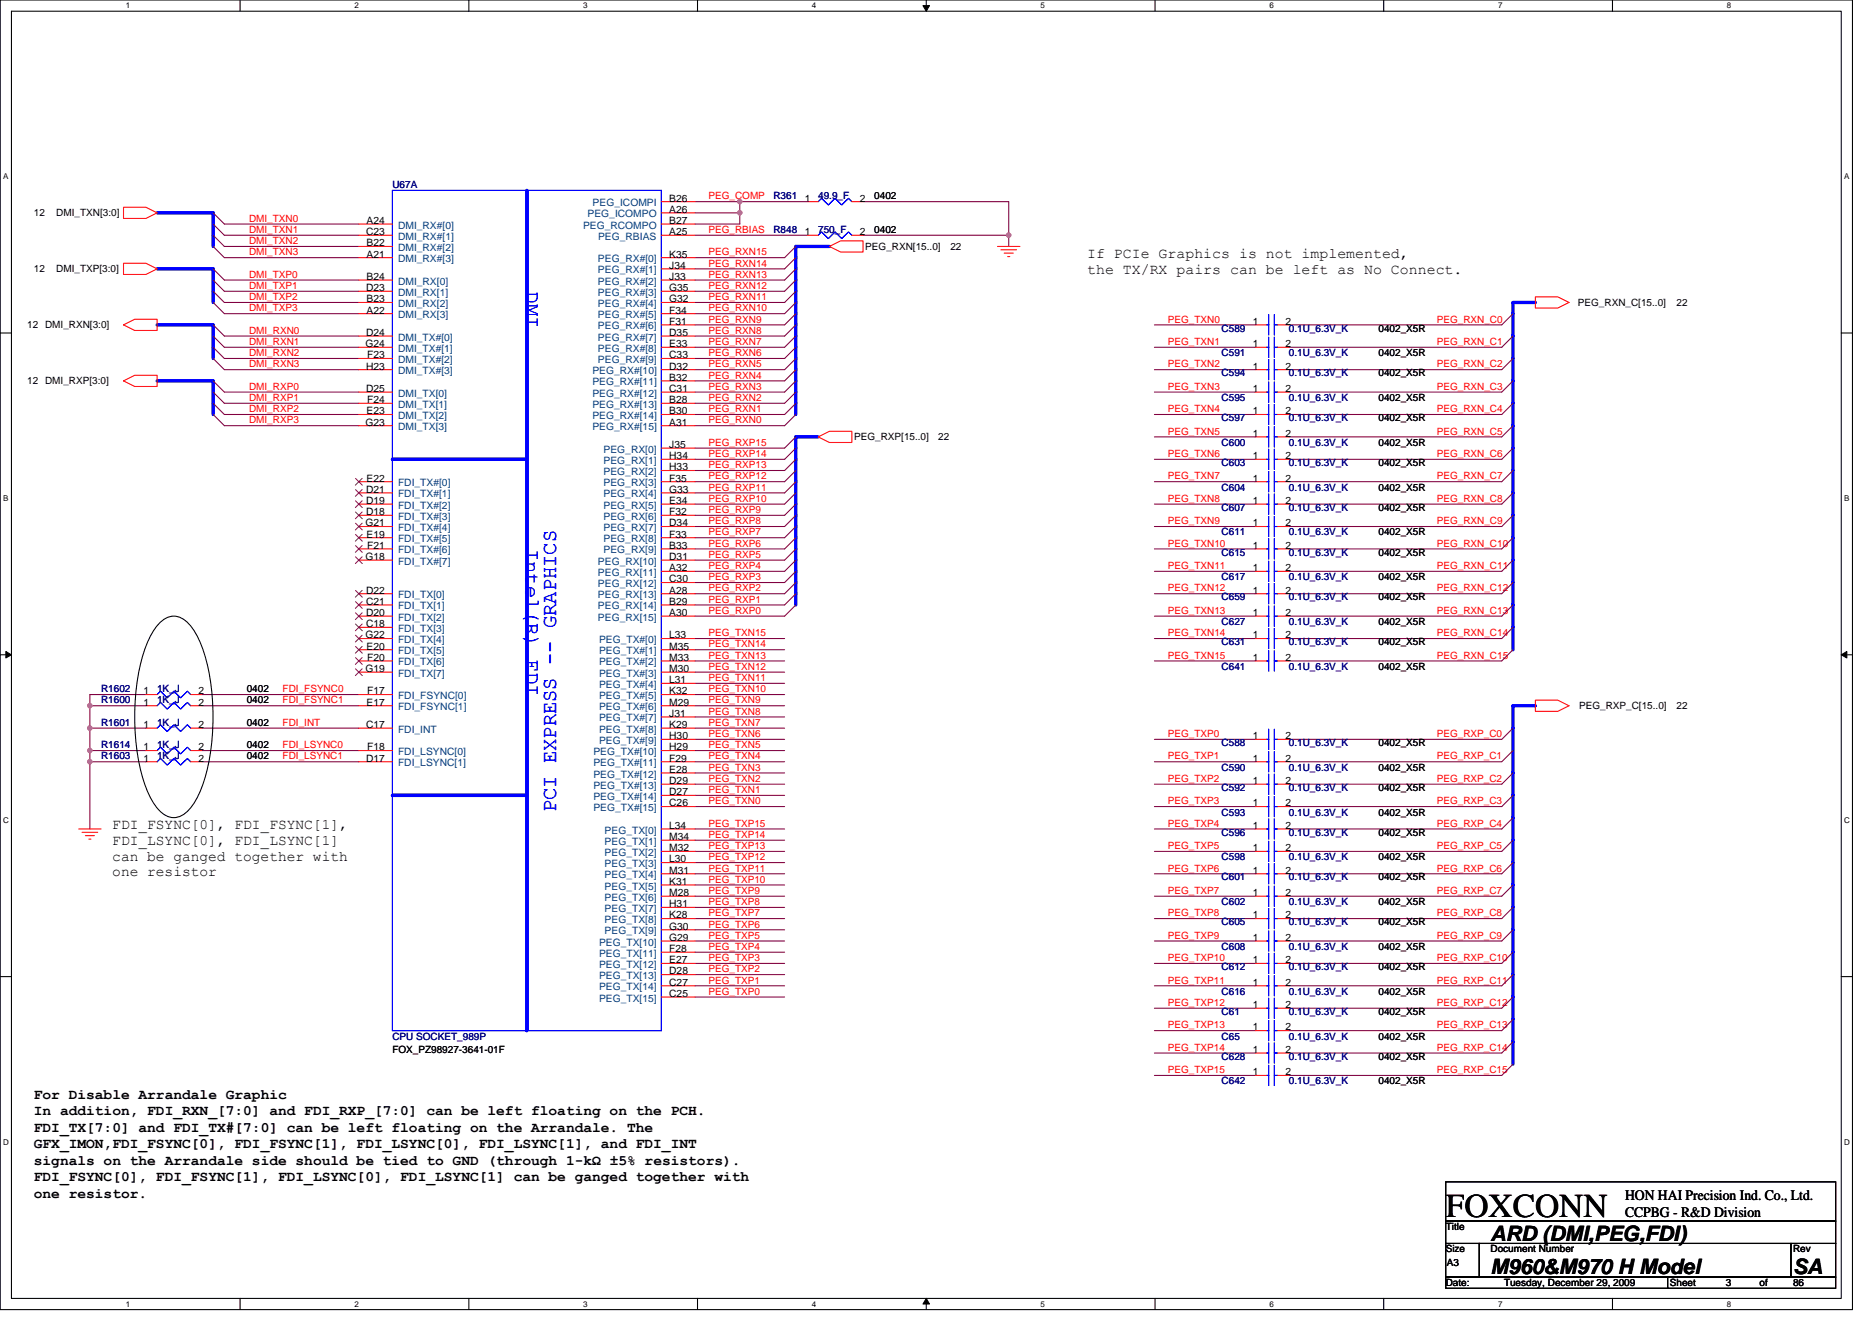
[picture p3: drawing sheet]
<svg xmlns="http://www.w3.org/2000/svg" width="297mm" height="210mm" viewBox="0 0 297 210" stroke-linecap="round" stroke-linejoin="round" font-family="sans-serif">
<defs><g id="words">
<text font-size="5.3" x="229.4" y="193.2">FOXCONN</text>
<g font-size="3.4" fill="#00f">
<text x="83.4" y="46.2" transform="rotate(90 83.4 46.2)">DMI</text>
<text x="83.4" y="87.1" transform="rotate(90 83.4 87.1)">Intel(R) FDI</text>
<text x="88.2" y="128.9" transform="rotate(-90 88.2 128.9)">PCI EXPRESS -- GRAPHICS</text>
</g>
<g font-size="3.4">
<text x="236.5" y="196.9">ARD (DMI,PEG,FDI)</text>
<text x="236.5" y="202.2">M960&amp;M970 H Model</text>
<text x="284.5" y="202.2">SA</text>
</g>
<g font-size="2.3">
<text x="172.5" y="41">If PCIe Graphics is not implemented,</text>
<text x="172.5" y="43.4">the TX/RX pairs can be left as No Connect.</text>
<text x="17.8" y="131.6">FDI_FSYNC[0], FDI_FSYNC[1],</text>
<text x="17.8" y="134.1">FDI_LSYNC[0], FDI_LSYNC[1]</text>
<text x="17.8" y="136.6">can be ganged together with</text>
<text x="17.8" y="139.1">one resistor</text>
<text x="5.4" y="174.4">For Disable Arrandale Graphic</text>
<text x="5.4" y="177">In addition, FDI_RXN_[7:0] and FDI_RXP_[7:0] can be left floating on the PCH.</text>
<text x="5.4" y="179.6">FDI_TX[7:0] and FDI_TX#[7:0] can be left floating on the Arrandale. The</text>
<text x="5.4" y="182.3">GFX_IMON,FDI_FSYNC[0], FDI_FSYNC[1], FDI_LSYNC[0], FDI_LSYNC[1], and FDI_INT</text>
<text x="5.4" y="184.9">signals on the Arrandale side should be tied to GND (through 1-kΩ ±5% resistors).</text>
<text x="5.4" y="187.5">FDI_FSYNC[0], FDI_FSYNC[1], FDI_LSYNC[0], FDI_LSYNC[1] can be ganged together with</text>
<text x="5.4" y="190.1">one resistor.</text>
<text x="257.8" y="190.5">HON HAI Precision Ind. Co., Ltd.</text>
<text x="257.8" y="193.2">CCPBG - R&amp;D Division</text>
</g>
<g font-size="1.6" fill="#000080">
<text x="62.3" y="29.9">U67A</text>
<text x="122.7" y="31.6">R361</text>
<text x="129.8" y="31.6">49.9_F</text>
<text x="122.7" y="37">R848</text>
<text x="129.8" y="37">750_F</text>
<text x="193.8" y="52.6">C589</text>
<text x="204.5" y="52.6">0.1U_6.3V_K</text>
<text x="193.8" y="56.5">C591</text>
<text x="193.8" y="59.7">C594</text>
<text x="204.5" y="56.5">0.1U_6.3V_K</text>
<text x="204.5" y="59.7">0.1U_6.3V_K</text>
<text x="193.8" y="63.6">C595</text>
<text x="204.5" y="63.6">0.1U_6.3V_K</text>
<text x="193.8" y="66.8">C597</text>
<text x="193.8" y="70.8">C600</text>
<text x="204.5" y="66.8">0.1U_6.3V_K</text>
<text x="204.5" y="70.8">0.1U_6.3V_K</text>
<text x="193.8" y="77.9">C604</text>
<text x="193.8" y="74">C603</text>
<text x="204.5" y="77.9">0.1U_6.3V_K</text>
<text x="204.5" y="74">0.1U_6.3V_K</text>
<text x="193.8" y="81.1">C607</text>
<text x="204.5" y="81.1">0.1U_6.3V_K</text>
<text x="193.8" y="88.2">C615</text>
<text x="193.8" y="85">C611</text>
<text x="204.5" y="88.2">0.1U_6.3V_K</text>
<text x="204.5" y="85">0.1U_6.3V_K</text>
<text x="193.8" y="95.3">C659</text>
<text x="193.8" y="92.1">C617</text>
<text x="204.5" y="95.3">0.1U_6.3V_K</text>
<text x="204.5" y="92.1">0.1U_6.3V_K</text>
<text x="193.8" y="99.2">C627</text>
<text x="204.5" y="99.2">0.1U_6.3V_K</text>
<text x="193.8" y="102.4">C631</text>
<text x="193.8" y="106.3">C641</text>
<text x="204.5" y="102.4">0.1U_6.3V_K</text>
<text x="204.5" y="106.3">0.1U_6.3V_K</text>
<text x="16" y="109.9">R1602</text>
<text x="16" y="111.7">R1600</text>
<text x="24.9" y="109.9">1K_J</text>
<text x="24.9" y="111.7">1K_J</text>
<text x="16" y="115.2">R1601</text>
<text x="16" y="118.8">R1614</text>
<text x="24.9" y="115.2">1K_J</text>
<text x="24.9" y="118.8">1K_J</text>
<text x="193.8" y="118.4">C588</text>
<text x="204.5" y="118.4">0.1U_6.3V_K</text>
<text x="16" y="120.5">R1603</text>
<text x="24.9" y="120.5">1K_J</text>
<text x="193.8" y="122.3">C590</text>
<text x="193.8" y="125.5">C592</text>
<text x="204.5" y="122.3">0.1U_6.3V_K</text>
<text x="204.5" y="125.5">0.1U_6.3V_K</text>
<text x="193.8" y="129.4">C593</text>
<text x="204.5" y="129.4">0.1U_6.3V_K</text>
<text x="193.8" y="132.6">C596</text>
<text x="193.8" y="136.5">C598</text>
<text x="204.5" y="132.6">0.1U_6.3V_K</text>
<text x="204.5" y="136.5">0.1U_6.3V_K</text>
<text x="193.8" y="143.7">C602</text>
<text x="193.8" y="139.7">C601</text>
<text x="204.5" y="143.7">0.1U_6.3V_K</text>
<text x="204.5" y="139.7">0.1U_6.3V_K</text>
<text x="193.8" y="146.9">C605</text>
<text x="204.5" y="146.9">0.1U_6.3V_K</text>
<text x="193.8" y="150.8">C608</text>
<text x="193.8" y="154">C612</text>
<text x="204.5" y="150.8">0.1U_6.3V_K</text>
<text x="204.5" y="154">0.1U_6.3V_K</text>
<text x="193.8" y="161.1">C61</text>
<text x="193.8" y="157.9">C616</text>
<text x="204.5" y="157.9">0.1U_6.3V_K</text>
<text x="204.5" y="161.1">0.1U_6.3V_K</text>
<text x="62.3" y="165">CPU SOCKET_989P</text>
<text x="193.8" y="165">C65</text>
<text x="204.5" y="165">0.1U_6.3V_K</text>
<text x="193.8" y="172.1">C642</text>
<text x="193.8" y="168.2">C628</text>
<text x="204.5" y="172.1">0.1U_6.3V_K</text>
<text x="204.5" y="168.2">0.1U_6.3V_K</text>
</g>
<g font-size="1.6">
<text x="5.4" y="34.3">12</text>
<text x="8.9" y="34.3">DMI_TXN[3:0]</text>
<text x="58.2" y="35.5">A24</text>
<text x="106.2" y="32">B26</text>
<text x="106.2" y="35.5">B27</text>
<text x="106.2" y="33.8">A26</text>
<text x="127.7" y="32">1</text>
<text x="136.4" y="32">2</text>
<text x="138.7" y="31.6">0402</text>
<text x="58.1" y="37.3">C23</text>
<text x="58.2" y="39.1">B22</text>
<text x="58.2" y="40.9">A21</text>
<text x="106.2" y="37.3">A25</text>
<text x="106.2" y="40.9">K35</text>
<text x="127.7" y="37.3">1</text>
<text x="136.4" y="37.3">2</text>
<text x="137.3" y="39.6">PEG_RXN[15..0]</text>
<text x="138.7" y="37">0402</text>
<text x="150.8" y="39.6">22</text>
<text x="5.4" y="43.2">12</text>
<text x="8.9" y="43.2">DMI_TXP[3:0]</text>
<text x="58.1" y="46.2">D23</text>
<text x="58.2" y="44.4">B24</text>
<text x="58.2" y="48">B23</text>
<text x="106.2" y="42.7">J34</text>
<text x="106.2" y="44.4">J33</text>
<text x="106.2" y="46.2">G35</text>
<text x="106.2" y="48">G32</text>
<text x="4.3" y="52.1">12 DMI_RXN[3:0]</text>
<text x="58.1" y="53.3">D24</text>
<text x="58.2" y="49.8">A22</text>
<text x="106.2" y="49.8">F34</text>
<text x="106.2" y="51.5">F31</text>
<text x="106.2" y="53.3">D35</text>
<text x="198.8" y="51.5">1</text>
<text x="204" y="51.5">2</text>
<text x="218.7" y="52.6">0402_X5R</text>
<text x="250.4" y="48.5">PEG_RXN_C[15..0]</text>
<text x="266" y="48.5">22</text>
<text x="58" y="55.1">G24</text>
<text x="58.1" y="58.7">H23</text>
<text x="58.3" y="56.9">F23</text>
<text x="106.2" y="55.1">E33</text>
<text x="106.2" y="56.9">C33</text>
<text x="106.2" y="58.7">D32</text>
<text x="198.8" y="55.1">1</text>
<text x="198.8" y="58.7">1</text>
<text x="204" y="55.1">2</text>
<text x="204" y="58.7">2</text>
<text x="218.7" y="56.5">0402_X5R</text>
<text x="218.7" y="59.7">0402_X5R</text>
<text x="4.3" y="61">12 DMI_RXP[3:0]</text>
<text x="58.1" y="62.2">D25</text>
<text x="58.2" y="65.8">E23</text>
<text x="58.3" y="64">F24</text>
<text x="106.2" y="60.4">B32</text>
<text x="106.2" y="62.2">C31</text>
<text x="106.2" y="64">B28</text>
<text x="106.2" y="65.8">B30</text>
<text x="198.8" y="65.8">1</text>
<text x="198.8" y="62.2">1</text>
<text x="204" y="65.8">2</text>
<text x="204" y="62.2">2</text>
<text x="218.7" y="63.6">0402_X5R</text>
<text x="58" y="67.5">G23</text>
<text x="106.2" y="71.1">J35</text>
<text x="106.2" y="67.5">A31</text>
<text x="135.5" y="69.9">PEG_RXP[15..0]</text>
<text x="148.9" y="69.9">22</text>
<text x="198.8" y="69.3">1</text>
<text x="204" y="69.3">2</text>
<text x="218.7" y="66.8">0402_X5R</text>
<text x="218.7" y="70.8">0402_X5R</text>
<text x="58.2" y="76.4">E22</text>
<text x="106.2" y="72.9">H34</text>
<text x="106.2" y="74.7">H33</text>
<text x="106.2" y="76.4">F35</text>
<text x="198.8" y="76.4">1</text>
<text x="198.8" y="72.9">1</text>
<text x="204" y="76.4">2</text>
<text x="204" y="72.9">2</text>
<text x="218.7" y="77.9">0402_X5R</text>
<text x="218.7" y="74">0402_X5R</text>
<text x="58" y="83.5">G21</text>
<text x="58.1" y="78.2">D21</text>
<text x="58.1" y="80">D19</text>
<text x="58.1" y="81.8">D18</text>
<text x="106.2" y="78.2">G33</text>
<text x="106.2" y="80">E34</text>
<text x="106.2" y="81.8">F32</text>
<text x="106.2" y="83.5">D34</text>
<text x="198.8" y="80">1</text>
<text x="198.8" y="83.5">1</text>
<text x="204" y="80">2</text>
<text x="204" y="83.5">2</text>
<text x="218.7" y="81.1">0402_X5R</text>
<text x="58" y="88.9">G18</text>
<text x="58.2" y="85.3">E19</text>
<text x="58.3" y="87.1">F21</text>
<text x="106.2" y="85.3">F33</text>
<text x="106.2" y="87.1">B33</text>
<text x="106.2" y="88.9">D31</text>
<text x="198.8" y="87.1">1</text>
<text x="204" y="87.1">2</text>
<text x="218.7" y="88.2">0402_X5R</text>
<text x="218.7" y="85">0402_X5R</text>
<text x="58.1" y="94.2">D22</text>
<text x="58.1" y="96">C21</text>
<text x="106.2" y="90.7">A32</text>
<text x="106.2" y="92.4">C30</text>
<text x="106.2" y="94.2">A28</text>
<text x="106.2" y="96">B29</text>
<text x="198.8" y="94.2">1</text>
<text x="198.8" y="90.7">1</text>
<text x="204" y="94.2">2</text>
<text x="204" y="90.7">2</text>
<text x="218.7" y="95.3">0402_X5R</text>
<text x="218.7" y="92.1">0402_X5R</text>
<text x="58" y="101.3">G22</text>
<text x="58.1" y="97.8">D20</text>
<text x="58.1" y="99.5">C18</text>
<text x="106.2" y="101.3">L33</text>
<text x="106.2" y="97.8">A30</text>
<text x="198.8" y="97.8">1</text>
<text x="198.8" y="101.3">1</text>
<text x="204" y="97.8">2</text>
<text x="204" y="101.3">2</text>
<text x="218.7" y="99.2">0402_X5R</text>
<text x="58" y="106.7">G19</text>
<text x="58.2" y="103.1">E20</text>
<text x="58.3" y="104.9">F20</text>
<text x="106.2" y="103.1">M35</text>
<text x="106.2" y="104.9">M33</text>
<text x="106.2" y="106.7">M30</text>
<text x="198.8" y="104.9">1</text>
<text x="204" y="104.9">2</text>
<text x="218.7" y="102.4">0402_X5R</text>
<text x="218.7" y="106.3">0402_X5R</text>
<text x="22.8" y="110.2">1</text>
<text x="22.8" y="112">1</text>
<text x="31.5" y="110.2">2</text>
<text x="31.5" y="112">2</text>
<text x="39.2" y="109.9">0402</text>
<text x="39.2" y="111.7">0402</text>
<text x="58.2" y="112">E17</text>
<text x="58.3" y="110.2">F17</text>
<text x="106.2" y="108.4">L31</text>
<text x="106.2" y="110.2">K32</text>
<text x="106.2" y="112">M29</text>
<text x="106.2" y="113.8">J31</text>
<text x="250.6" y="112.5">PEG_RXP_C[15..0]</text>
<text x="266" y="112.5">22</text>
<text x="22.8" y="115.5">1</text>
<text x="22.8" y="119.1">1</text>
<text x="31.5" y="115.5">2</text>
<text x="31.5" y="119.1">2</text>
<text x="39.2" y="115.2">0402</text>
<text x="39.2" y="118.8">0402</text>
<text x="58.1" y="115.5">C17</text>
<text x="58.3" y="119.1">F18</text>
<text x="106.2" y="115.5">K29</text>
<text x="106.2" y="117.3">H30</text>
<text x="106.2" y="119.1">H29</text>
<text x="198.8" y="117.3">1</text>
<text x="204" y="117.3">2</text>
<text x="218.7" y="118.4">0402_X5R</text>
<text x="22.8" y="120.9">1</text>
<text x="31.5" y="120.9">2</text>
<text x="39.2" y="120.5">0402</text>
<text x="58.1" y="120.9">D17</text>
<text x="106.2" y="120.9">F29</text>
<text x="106.2" y="122.7">E28</text>
<text x="106.2" y="124.4">D29</text>
<text x="198.8" y="120.9">1</text>
<text x="198.8" y="124.4">1</text>
<text x="204" y="120.9">2</text>
<text x="204" y="124.4">2</text>
<text x="218.7" y="122.3">0402_X5R</text>
<text x="218.7" y="125.5">0402_X5R</text>
<text x="106.2" y="131.6">L34</text>
<text x="106.2" y="126.2">D27</text>
<text x="106.2" y="128">C26</text>
<text x="198.8" y="131.6">1</text>
<text x="198.8" y="128">1</text>
<text x="204" y="131.6">2</text>
<text x="204" y="128">2</text>
<text x="218.7" y="129.4">0402_X5R</text>
<text x="106.2" y="133.3">M34</text>
<text x="106.2" y="135.1">M32</text>
<text x="106.2" y="136.9">L30</text>
<text x="198.8" y="135.1">1</text>
<text x="204" y="135.1">2</text>
<text x="218.7" y="132.6">0402_X5R</text>
<text x="218.7" y="136.5">0402_X5R</text>
<text x="106.2" y="138.7">M31</text>
<text x="106.2" y="140.4">K31</text>
<text x="106.2" y="142.2">M28</text>
<text x="106.2" y="144">H31</text>
<text x="198.8" y="142.2">1</text>
<text x="198.8" y="138.7">1</text>
<text x="204" y="142.2">2</text>
<text x="204" y="138.7">2</text>
<text x="218.7" y="143.7">0402_X5R</text>
<text x="218.7" y="139.7">0402_X5R</text>
<text x="106.2" y="145.8">K28</text>
<text x="106.2" y="147.6">G30</text>
<text x="106.2" y="149.3">G29</text>
<text x="198.8" y="149.3">1</text>
<text x="198.8" y="145.8">1</text>
<text x="204" y="149.3">2</text>
<text x="204" y="145.8">2</text>
<text x="218.7" y="146.9">0402_X5R</text>
<text x="106.2" y="151.1">F28</text>
<text x="106.2" y="152.9">E27</text>
<text x="106.2" y="154.7">D28</text>
<text x="198.8" y="152.9">1</text>
<text x="204" y="152.9">2</text>
<text x="218.7" y="150.8">0402_X5R</text>
<text x="218.7" y="154">0402_X5R</text>
<text x="106.2" y="156.4">C27</text>
<text x="106.2" y="158.2">C25</text>
<text x="198.8" y="160">1</text>
<text x="198.8" y="156.4">1</text>
<text x="204" y="160">2</text>
<text x="204" y="156.4">2</text>
<text x="218.7" y="161.1">0402_X5R</text>
<text x="218.7" y="157.9">0402_X5R</text>
<text x="62.3" y="167.1">FOX_PZ98927-3641-01F</text>
<text x="198.8" y="167.1">1</text>
<text x="198.8" y="163.6">1</text>
<text x="204" y="167.1">2</text>
<text x="204" y="163.6">2</text>
<text x="218.7" y="165">0402_X5R</text>
<text x="198.8" y="170.7">1</text>
<text x="204" y="170.7">2</text>
<text x="218.7" y="172.1">0402_X5R</text>
<text x="218.7" y="168.2">0402_X5R</text>
<text x="229.4" y="195.2">Title</text>
<text x="229.4" y="198.8">Size</text>
<text x="229.6" y="200.9">A3</text>
<text x="236.5" y="198.8">Document Number</text>
<text x="284.5" y="198.8">Rev</text>
<text x="229.4" y="204.1">Date:</text>
<text x="238.7" y="204.1">Tuesday, December 29, 2009</text>
<text x="265" y="204.1">Sheet</text>
<text x="273.9" y="204.1">3</text>
<text x="279.2" y="204.1">of</text>
<text x="284.5" y="204.1">86</text>
</g>
<g font-size="1.6" fill="#f00">
<text x="39.5" y="35.2">DMI_TXN0</text>
<text x="112.4" y="31.6">PEG_COMP</text>
<text x="39.5" y="37">DMI_TXN1</text>
<text x="39.5" y="40.5">DMI_TXN3</text>
<text x="39.5" y="38.8">DMI_TXN2</text>
<text x="112.4" y="40.5">PEG_RXN15</text>
<text x="112.4" y="37">PEG_RBIAS</text>
<text x="39.5" y="44.1">DMI_TXP0</text>
<text x="39.5" y="47.6">DMI_TXP2</text>
<text x="39.5" y="45.9">DMI_TXP1</text>
<text x="112.4" y="47.6">PEG_RXN11</text>
<text x="112.4" y="42.3">PEG_RXN14</text>
<text x="112.4" y="44.1">PEG_RXN13</text>
<text x="112.4" y="45.9">PEG_RXN12</text>
<text x="39.5" y="49.4">DMI_TXP3</text>
<text x="39.5" y="53">DMI_RXN0</text>
<text x="112.4" y="49.4">PEG_RXN10</text>
<text x="112.4" y="51.2">PEG_RXN9</text>
<text x="112.4" y="53">PEG_RXN8</text>
<text x="185.3" y="51.2">PEG_TXN0</text>
<text x="228" y="51.2">PEG_RXN_C0</text>
<text x="39.5" y="54.8">DMI_RXN1</text>
<text x="39.5" y="58.3">DMI_RXN3</text>
<text x="39.5" y="56.5">DMI_RXN2</text>
<text x="112.4" y="54.8">PEG_RXN7</text>
<text x="112.4" y="56.5">PEG_RXN6</text>
<text x="112.4" y="58.3">PEG_RXN5</text>
<text x="185.3" y="54.8">PEG_TXN1</text>
<text x="185.3" y="58.3">PEG_TXN2</text>
<text x="228" y="58.3">PEG_RXN_C2</text>
<text x="228" y="54.8">PEG_RXN_C1</text>
<text x="39.5" y="63.6">DMI_RXP1</text>
<text x="39.5" y="61.9">DMI_RXP0</text>
<text x="39.5" y="65.4">DMI_RXP2</text>
<text x="112.4" y="60.1">PEG_RXN4</text>
<text x="112.4" y="61.9">PEG_RXN3</text>
<text x="112.4" y="63.6">PEG_RXN2</text>
<text x="112.4" y="65.4">PEG_RXN1</text>
<text x="185.3" y="61.9">PEG_TXN3</text>
<text x="185.3" y="65.4">PEG_TXN4</text>
<text x="228" y="65.4">PEG_RXN_C4</text>
<text x="228" y="61.9">PEG_RXN_C3</text>
<text x="39.5" y="67.2">DMI_RXP3</text>
<text x="112.4" y="67.2">PEG_RXN0</text>
<text x="112.4" y="70.8">PEG_RXP15</text>
<text x="185.3" y="69">PEG_TXN5</text>
<text x="228" y="69">PEG_RXN_C5</text>
<text x="112.4" y="72.5">PEG_RXP14</text>
<text x="112.4" y="74.3">PEG_RXP13</text>
<text x="112.4" y="76.1">PEG_RXP12</text>
<text x="112.4" y="77.9">PEG_RXP11</text>
<text x="185.3" y="72.5">PEG_TXN6</text>
<text x="185.3" y="76.1">PEG_TXN7</text>
<text x="228" y="72.5">PEG_RXN_C6</text>
<text x="228" y="76.1">PEG_RXN_C7</text>
<text x="112.4" y="83.2">PEG_RXP8</text>
<text x="112.4" y="79.7">PEG_RXP10</text>
<text x="112.4" y="81.4">PEG_RXP9</text>
<text x="185.3" y="83.2">PEG_TXN9</text>
<text x="185.3" y="79.7">PEG_TXN8</text>
<text x="228" y="79.7">PEG_RXN_C8</text>
<text x="228" y="83.2">PEG_RXN_C9</text>
<text x="112.4" y="85">PEG_RXP7</text>
<text x="112.4" y="86.8">PEG_RXP6</text>
<text x="112.4" y="88.5">PEG_RXP5</text>
<text x="185.3" y="86.8">PEG_TXN10</text>
<text x="228" y="86.8">PEG_RXN_C10</text>
<text x="112.4" y="90.3">PEG_RXP4</text>
<text x="112.4" y="92.1">PEG_RXP3</text>
<text x="112.4" y="93.9">PEG_RXP2</text>
<text x="112.4" y="95.7">PEG_RXP1</text>
<text x="185.3" y="93.9">PEG_TXN12</text>
<text x="185.3" y="90.3">PEG_TXN11</text>
<text x="228" y="90.3">PEG_RXN_C11</text>
<text x="228" y="93.9">PEG_RXN_C12</text>
<text x="112.4" y="97.4">PEG_RXP0</text>
<text x="112.4" y="101">PEG_TXN15</text>
<text x="185.3" y="97.4">PEG_TXN13</text>
<text x="185.3" y="101">PEG_TXN14</text>
<text x="228" y="97.4">PEG_RXN_C13</text>
<text x="228" y="101">PEG_RXN_C14</text>
<text x="112.4" y="102.8">PEG_TXN14</text>
<text x="112.4" y="104.5">PEG_TXN13</text>
<text x="112.4" y="106.3">PEG_TXN12</text>
<text x="185.3" y="104.5">PEG_TXN15</text>
<text x="228" y="104.5">PEG_RXN_C15</text>
<text x="44.8" y="109.9">FDI_FSYNC0</text>
<text x="44.8" y="111.7">FDI_FSYNC1</text>
<text x="112.4" y="109.9">PEG_TXN10</text>
<text x="112.4" y="111.7">PEG_TXN9</text>
<text x="112.4" y="113.4">PEG_TXN8</text>
<text x="112.4" y="108.1">PEG_TXN11</text>
<text x="44.8" y="115.2">FDI_INT</text>
<text x="44.8" y="118.8">FDI_LSYNC0</text>
<text x="112.4" y="118.8">PEG_TXN5</text>
<text x="112.4" y="115.2">PEG_TXN7</text>
<text x="112.4" y="117">PEG_TXN6</text>
<text x="185.3" y="117">PEG_TXP0</text>
<text x="228" y="117">PEG_RXP_C0</text>
<text x="44.8" y="120.5">FDI_LSYNC1</text>
<text x="112.4" y="120.5">PEG_TXN4</text>
<text x="112.4" y="122.3">PEG_TXN3</text>
<text x="112.4" y="124.1">PEG_TXN2</text>
<text x="112.4" y="125.9">PEG_TXN1</text>
<text x="185.3" y="124.1">PEG_TXP2</text>
<text x="185.3" y="120.5">PEG_TXP1</text>
<text x="228" y="120.5">PEG_RXP_C1</text>
<text x="228" y="124.1">PEG_RXP_C2</text>
<text x="112.4" y="127.7">PEG_TXN0</text>
<text x="112.4" y="131.2">PEG_TXP15</text>
<text x="185.3" y="131.2">PEG_TXP4</text>
<text x="185.3" y="127.7">PEG_TXP3</text>
<text x="228" y="131.2">PEG_RXP_C4</text>
<text x="228" y="127.7">PEG_RXP_C3</text>
<text x="112.4" y="133">PEG_TXP14</text>
<text x="112.4" y="134.8">PEG_TXP13</text>
<text x="112.4" y="136.5">PEG_TXP12</text>
<text x="185.3" y="134.8">PEG_TXP5</text>
<text x="228" y="134.8">PEG_RXP_C5</text>
<text x="112.4" y="138.3">PEG_TXP11</text>
<text x="112.4" y="140.1">PEG_TXP10</text>
<text x="112.4" y="141.9">PEG_TXP9</text>
<text x="112.4" y="143.7">PEG_TXP8</text>
<text x="185.3" y="141.9">PEG_TXP7</text>
<text x="185.3" y="138.3">PEG_TXP6</text>
<text x="228" y="141.9">PEG_RXP_C7</text>
<text x="228" y="138.3">PEG_RXP_C6</text>
<text x="112.4" y="149">PEG_TXP5</text>
<text x="112.4" y="145.4">PEG_TXP7</text>
<text x="112.4" y="147.2">PEG_TXP6</text>
<text x="185.3" y="149">PEG_TXP9</text>
<text x="185.3" y="145.4">PEG_TXP8</text>
<text x="228" y="145.4">PEG_RXP_C8</text>
<text x="228" y="149">PEG_RXP_C9</text>
<text x="112.4" y="150.8">PEG_TXP4</text>
<text x="112.4" y="152.5">PEG_TXP3</text>
<text x="112.4" y="154.3">PEG_TXP2</text>
<text x="185.3" y="152.5">PEG_TXP10</text>
<text x="228" y="152.5">PEG_RXP_C10</text>
<text x="112.4" y="156.1">PEG_TXP1</text>
<text x="112.4" y="157.9">PEG_TXP0</text>
<text x="185.3" y="159.7">PEG_TXP12</text>
<text x="185.3" y="156.1">PEG_TXP11</text>
<text x="228" y="156.1">PEG_RXP_C11</text>
<text x="228" y="159.7">PEG_RXP_C12</text>
<text x="185.3" y="163.2">PEG_TXP13</text>
<text x="185.3" y="166.8">PEG_TXP14</text>
<text x="228" y="166.8">PEG_RXP_C14</text>
<text x="228" y="163.2">PEG_RXP_C13</text>
<text x="185.3" y="170.3">PEG_TXP15</text>
<text x="228" y="170.3">PEG_RXP_C15</text>
</g>
<g font-size="1.6" fill="#004080">
<text x="93.2" y="34.5">PEG_ICOMPO</text>
<text x="94" y="32.7">PEG_ICOMPI</text>
<text x="63.2" y="36.3">DMI_RX#[0]</text>
<text x="63.2" y="38.1">DMI_RX#[1]</text>
<text x="63.2" y="39.8">DMI_RX#[2]</text>
<text x="63.2" y="41.6">DMI_RX#[3]</text>
<text x="92.5" y="36.3">PEG_RCOMPO</text>
<text x="94.9" y="41.6">PEG_RX#[0]</text>
<text x="94.9" y="38.1">PEG_RBIAS</text>
<text x="63.2" y="45.2">DMI_RX[0]</text>
<text x="63.2" y="46.9">DMI_RX[1]</text>
<text x="94.9" y="43.4">PEG_RX#[1]</text>
<text x="94.9" y="45.2">PEG_RX#[2]</text>
<text x="94.9" y="46.9">PEG_RX#[3]</text>
<text x="63.2" y="48.7">DMI_RX[2]</text>
<text x="63.2" y="50.5">DMI_RX[3]</text>
<text x="94.9" y="48.7">PEG_RX#[4]</text>
<text x="94.9" y="50.5">PEG_RX#[5]</text>
<text x="94.9" y="52.3">PEG_RX#[6]</text>
<text x="63.2" y="54.1">DMI_TX#[0]</text>
<text x="63.2" y="55.8">DMI_TX#[1]</text>
<text x="63.2" y="57.6">DMI_TX#[2]</text>
<text x="63.2" y="59.4">DMI_TX#[3]</text>
<text x="94" y="59.4">PEG_RX#[10]</text>
<text x="94.9" y="54.1">PEG_RX#[7]</text>
<text x="94.9" y="55.8">PEG_RX#[8]</text>
<text x="94.9" y="57.6">PEG_RX#[9]</text>
<text x="63.2" y="62.9">DMI_TX[0]</text>
<text x="63.2" y="64.7">DMI_TX[1]</text>
<text x="94" y="61.2">PEG_RX#[11]</text>
<text x="94" y="62.9">PEG_RX#[12]</text>
<text x="94" y="64.7">PEG_RX#[13]</text>
<text x="63.2" y="68.3">DMI_TX[3]</text>
<text x="63.2" y="66.5">DMI_TX[2]</text>
<text x="94" y="66.5">PEG_RX#[14]</text>
<text x="94" y="68.3">PEG_RX#[15]</text>
<text x="95.8" y="71.8">PEG_RX[0]</text>
<text x="63.2" y="77.2">FDI_TX#[0]</text>
<text x="95.8" y="73.6">PEG_RX[1]</text>
<text x="95.8" y="75.4">PEG_RX[2]</text>
<text x="95.8" y="77.2">PEG_RX[3]</text>
<text x="63.2" y="79">FDI_TX#[1]</text>
<text x="63.2" y="80.7">FDI_TX#[2]</text>
<text x="63.2" y="82.5">FDI_TX#[3]</text>
<text x="95.8" y="79">PEG_RX[4]</text>
<text x="95.8" y="80.7">PEG_RX[5]</text>
<text x="95.8" y="82.5">PEG_RX[6]</text>
<text x="63.2" y="84.3">FDI_TX#[4]</text>
<text x="63.2" y="86.1">FDI_TX#[5]</text>
<text x="63.2" y="87.8">FDI_TX#[6]</text>
<text x="63.2" y="89.6">FDI_TX#[7]</text>
<text x="94.9" y="89.6">PEG_RX[10]</text>
<text x="95.8" y="84.3">PEG_RX[7]</text>
<text x="95.8" y="86.1">PEG_RX[8]</text>
<text x="95.8" y="87.8">PEG_RX[9]</text>
<text x="63.2" y="95">FDI_TX[0]</text>
<text x="94.9" y="91.4">PEG_RX[11]</text>
<text x="94.9" y="93.2">PEG_RX[12]</text>
<text x="94.9" y="95">PEG_RX[13]</text>
<text x="63.2" y="96.7">FDI_TX[1]</text>
<text x="63.2" y="98.5">FDI_TX[2]</text>
<text x="63.2" y="100.3">FDI_TX[3]</text>
<text x="94.9" y="96.7">PEG_RX[14]</text>
<text x="94.9" y="98.5">PEG_RX[15]</text>
<text x="63.2" y="102.1">FDI_TX[4]</text>
<text x="63.2" y="103.8">FDI_TX[5]</text>
<text x="63.2" y="105.6">FDI_TX[6]</text>
<text x="63.2" y="107.4">FDI_TX[7]</text>
<text x="95.1" y="102.1">PEG_TX#[0]</text>
<text x="95.1" y="103.8">PEG_TX#[1]</text>
<text x="95.1" y="105.6">PEG_TX#[2]</text>
<text x="95.1" y="107.4">PEG_TX#[3]</text>
<text x="63.2" y="111">FDI_FSYNC[0]</text>
<text x="63.2" y="112.7">FDI_FSYNC[1]</text>
<text x="95.1" y="109.2">PEG_TX#[4]</text>
<text x="95.1" y="111">PEG_TX#[5]</text>
<text x="95.1" y="112.7">PEG_TX#[6]</text>
<text x="63.2" y="116.3">FDI_INT</text>
<text x="63.2" y="119.8">FDI_LSYNC[0]</text>
<text x="94.2" y="119.8">PEG_TX#[10]</text>
<text x="95.1" y="114.5">PEG_TX#[7]</text>
<text x="95.1" y="116.3">PEG_TX#[8]</text>
<text x="95.1" y="118.1">PEG_TX#[9]</text>
<text x="63.2" y="121.6">FDI_LSYNC[1]</text>
<text x="94.2" y="121.6">PEG_TX#[11]</text>
<text x="94.2" y="123.4">PEG_TX#[12]</text>
<text x="94.2" y="125.2">PEG_TX#[13]</text>
<text x="94.2" y="127">PEG_TX#[14]</text>
<text x="94.2" y="128.7">PEG_TX#[15]</text>
<text x="95.9" y="132.3">PEG_TX[0]</text>
<text x="95.9" y="134.1">PEG_TX[1]</text>
<text x="95.9" y="135.8">PEG_TX[2]</text>
<text x="95.9" y="137.6">PEG_TX[3]</text>
<text x="95.9" y="139.4">PEG_TX[4]</text>
<text x="95.9" y="141.2">PEG_TX[5]</text>
<text x="95.9" y="143">PEG_TX[6]</text>
<text x="95.9" y="144.7">PEG_TX[7]</text>
<text x="95.9" y="146.5">PEG_TX[8]</text>
<text x="95.9" y="148.3">PEG_TX[9]</text>
<text x="95.1" y="150.1">PEG_TX[10]</text>
<text x="95.1" y="151.8">PEG_TX[11]</text>
<text x="95.1" y="153.6">PEG_TX[12]</text>
<text x="95.1" y="155.4">PEG_TX[13]</text>
<text x="95.1" y="157.2">PEG_TX[14]</text>
<text x="95.1" y="159">PEG_TX[15]</text>
</g>
<g font-size="1.3">
<text x="20" y="1.3">1</text>
<text x="56.2" y="1.3">2</text>
<text x="92.5" y="1.3">3</text>
<text x="128.8" y="1.3">4</text>
<text x="165.1" y="1.3">5</text>
<text x="201.4" y="1.3">6</text>
<text x="237.7" y="1.3">7</text>
<text x="274" y="1.3">8</text>
<text x=".5" y="28.4">A</text>
<text x="292.6" y="28.4">A</text>
<text x=".5" y="79.5">B</text>
<text x="292.6" y="79.5">B</text>
<text x=".5" y="130.6">C</text>
<text x="292.6" y="130.6">C</text>
<text x=".5" y="181.7">D</text>
<text x="292.6" y="181.7">D</text>
<text x="20" y="207.4">1</text>
<text x="56.2" y="207.4">2</text>
<text x="92.5" y="207.4">3</text>
<text x="128.8" y="207.4">4</text>
<text x="165.1" y="207.4">5</text>
<text x="201.4" y="207.4">6</text>
<text x="237.7" y="207.4">7</text>
<text x="274" y="207.4">8</text>
</g>
</g></defs>
<path d="M0 0h293.9v207.9h-293.9zM1.8 1.8h290.4v204.3h-290.4z" fill="none" stroke="#000" stroke-width=".17"/>
<g fill="#fff">
<path d="M20 .2h.7v1.4h-.7z"/>
<path d="M20 206.3h.7v1.4h-.7z"/>
</g>
<path d="M38.1 0v1.8M38.1 206.1v1.8" fill="none" stroke="#000" stroke-width=".17"/>
<g fill="#fff">
<path d="M56.2 .2h.7v1.4h-.7z"/>
<path d="M56.2 206.3h.7v1.4h-.7z"/>
</g>
<path d="M74.4 0v1.8M74.4 206.1v1.8" fill="none" stroke="#000" stroke-width=".17"/>
<g fill="#fff">
<path d="M92.5 .2h.7v1.4h-.7z"/>
<path d="M92.5 206.3h.7v1.4h-.7z"/>
</g>
<path d="M110.7 0v1.8M110.7 206.1v1.8" fill="none" stroke="#000" stroke-width=".17"/>
<g fill="#fff">
<path d="M128.8 .2h.7v1.4h-.7z"/>
<path d="M128.8 206.3h.7v1.4h-.7z"/>
</g>
<path d="M147 0v1.8M147 206.1v1.8" fill="none" stroke="#000" stroke-width=".17"/>
<path d="M146.4 .9h1.1l-.5 .9zM147 206.1l.5 .9h-1.1z" fill="#000" stroke="#000" stroke-width=".16"/>
<g fill="#fff">
<path d="M165.1 .2h.7v1.4h-.7z"/>
<path d="M165.1 206.3h.7v1.4h-.7z"/>
</g>
<path d="M183.3 0v1.8M183.3 206.1v1.8" fill="none" stroke="#000" stroke-width=".17"/>
<g fill="#fff">
<path d="M201.4 .2h.7v1.4h-.7z"/>
<path d="M201.4 206.3h.7v1.4h-.7z"/>
</g>
<path d="M219.6 0v1.8M219.6 206.1v1.8" fill="none" stroke="#000" stroke-width=".17"/>
<g fill="#fff">
<path d="M237.7 .2h.7v1.4h-.7z"/>
<path d="M237.7 206.3h.7v1.4h-.7z"/>
</g>
<path d="M255.9 0v1.8M255.9 206.1v1.8" fill="none" stroke="#000" stroke-width=".17"/>
<g fill="#fff">
<path d="M274 .2h.7v1.4h-.7z"/>
<path d="M274 206.3h.7v1.4h-.7z"/>
<path d="M.5 27.3h.8v1.4h-.8z"/>
<path d="M292.6 27.3h.9v1.4h-.9z"/>
<path d="M.5 78.4h.8v1.4h-.8z"/>
<path d="M292.6 78.4h.9v1.4h-.9z"/>
</g>
<path d="M0 52.9h1.8M292.2 52.9h1.7" fill="none" stroke="#000" stroke-width=".17"/>
<g fill="#fff">
<path d="M.5 129.5h.9v1.4h-.9z"/>
<path d="M292.6 129.5h.9v1.4h-.9z"/>
</g>
<path d="M0 103.9h1.8M292.2 103.9h1.7" fill="none" stroke="#000" stroke-width=".17"/>
<path d="M.9 103.4l.9 .5-.9 .5zM292.2 103.9l.8-.5v1z" fill="#000" stroke="#000" stroke-width=".16"/>
<g fill="#fff">
<path d="M.5 180.5h.9v1.4h-.9z"/>
<path d="M292.6 180.5h.9v1.4h-.9z"/>
</g>
<path d="M25.5 98.7a2.82 2.82 0 0 1 4.2 0 13.4 13.4 0 0 1 3.1 6.5 36.6 36.6 0 0 1-.8 19.9 9 9 0 0 1-3 4.2 2.73 2.73 0 0 1-3.5-.5 13.5 13.5 0 0 1-3.2-6.5 36.8 36.8 0 0 1 .9-19.8 10.1 10.1 0 0 1 2.3-3.8zM0 155h1.8M292.2 155h1.7M229.4 187.6h61.9v6.2h-61.9zM229.4 193.8h61.9v3.6h-61.9zM229.4 197.4h5.3v5.3h-5.3zM234.7 197.4h49.5v5.3h-49.5zM284.2 197.4h7.1v5.3h-7.1zM229.4 202.7h35.2v1.8h-35.2zM264.6 202.7h26.7v1.8h-26.7z" fill="none" stroke="#000" stroke-width=".17"/>
<g fill="none" stroke="#800040" stroke-width=".17">
<path d="M33.8 35.6l1.8 1.7h21.3M33.8 33.8l1.8 1.8h21.3M33.8 39.1l1.8 1.8h21.3M33.8 37.3l1.8 1.8h21.3M110.3 37.3h17.8M110.3 32h7.1M110.3 33.8h7.1v1.8h-7.1M117.4 32h10.7M117.4 32v1.8M126.3 39.1l-1.8 1.8h-14.2M136.9 37.3h23.2M136.9 32h23.2v5.3"/>
<path d="M160.1 37.3v1.8M33.8 42.7l1.8 1.7h21.3M33.8 48l1.8 1.8h21.3M33.8 46.2l1.8 1.8h21.3M33.8 53.3l1.8 1.8h21.3M33.8 51.6l1.8 1.7h21.3M33.8 56.9l1.8 1.8h21.3M33.8 55.1l1.8 1.8h21.3M33.8 44.4l1.8 1.8h21.3M126.3 46.2l-1.8 1.8h-14.2M126.3 48l-1.8 1.8h-14.2M126.3 49.8l-1.8 1.8h-14.2"/>
<path d="M126.3 51.6l-1.8 1.7h-14.2M126.3 53.3l-1.8 1.8h-14.2M126.3 55.1l-1.8 1.8h-14.2M126.3 56.9l-1.8 1.8h-14.2M126.3 58.7l-1.8 1.8h-14.2M126.3 40.9l-1.8 1.8h-14.2M126.3 42.7l-1.8 1.7h-14.2M126.3 44.4l-1.8 1.8h-14.2M183.2 55.1h16M183.2 51.6h16M183.2 58.7h16M240.1 56.9l-1.8 1.8h-33.8"/>
<path d="M240.1 53.3l-1.8 1.8h-33.8M240.1 49.8l-1.8 1.8h-33.8M33.8 62.2l1.8 1.8h21.3M33.8 60.5l1.8 1.7h21.3M33.8 65.8l1.8 1.8h21.3M33.8 64l1.8 1.8h21.3M126.3 60.5l-1.8 1.7h-14.2M126.3 62.2l-1.8 1.8h-14.2M126.3 64l-1.8 1.8h-14.2M126.3 65.8l-1.8 1.8h-14.2M126.3 69.3l-1.8 1.8h-14.2M126.3 71.1l-1.8 1.8h-14.2"/>
<path d="M126.3 72.9l-1.8 1.8h-14.2M126.3 74.7l-1.8 1.8h-14.2M126.3 76.5l-1.8 1.7h-14.2M126.3 78.2l-1.8 1.8h-14.2M183.2 72.9h16M183.2 76.5h16M183.2 69.3h16M183.2 62.2h16M183.2 65.8h16M240.1 71.1l-1.8 1.8h-33.8M240.1 64l-1.8 1.8h-33.8M240.1 78.2l-1.8 1.8h-33.8"/>
<path d="M240.1 67.6l-1.8 1.7h-33.8M240.1 60.5l-1.8 1.7h-33.8M240.1 74.7l-1.8 1.8h-33.8M126.3 88.9l-1.8 1.8h-14.2M126.3 81.8l-1.8 1.8h-14.2M126.3 90.7l-1.8 1.8h-14.2M126.3 83.6l-1.8 1.7h-14.2M126.3 92.5l-1.8 1.7h-14.2M126.3 94.2l-1.8 1.8h-14.2M126.3 96l-1.8 1.8h-14.2M126.3 85.3l-1.8 1.8h-14.2M126.3 87.1l-1.8 1.8h-14.2"/>
<path d="M126.3 80l-1.8 1.8h-14.2M183.2 83.6h16M183.2 87.1h16M183.2 94.2h16M183.2 80h16M183.2 97.8h16M183.2 90.7h16M240.1 88.9l-1.8 1.8h-33.8M240.1 92.5l-1.8 1.7h-33.8M240.1 96l-1.8 1.8h-33.8M240.1 99.6l-1.8 1.7h-33.8M240.1 81.8l-1.8 1.8h-33.8"/>
<path d="M240.1 85.3l-1.8 1.8h-33.8M14.3 115.6h8.9M14.3 119.1h8.9M14.3 112h8.9M14.3 112v3.6M14.3 115.6v3.5M14.3 119.1v1.8M23.2 110.2h-8.9v1.8M32 110.2h24.9M32 119.1h24.9M32 112h24.9M32 115.6h24.9"/>
<path d="M110.3 110.2h14.2M110.3 119.1h14.2M110.3 112h14.2M110.3 113.8h14.2M110.3 115.6h14.2M110.3 101.3h14.2M110.3 117.3h14.2M110.3 103.1h14.2M110.3 104.9h14.2M110.3 106.7h14.2M110.3 108.5h14.2M183.2 104.9h16"/>
<path d="M183.2 101.3h16M183.2 117.3h16M240.1 103.1l-1.8 1.8h-33.8M240.1 119.1l-1.8 1.8h-33.8M240.1 115.6l-1.8 1.7h-33.8M14.3 120.9h8.9M14.3 120.9v10.7M32 120.9h24.9M110.3 120.9h14.2M110.3 133.3h14.2M110.3 122.7h14.2M110.3 135.1h14.2"/>
<path d="M110.3 124.5h14.2M110.3 136.9h14.2M110.3 126.2h14.2M110.3 138.7h14.2M110.3 128h14.2M110.3 131.6h14.2M183.2 135.1h16M183.2 131.6h16M183.2 128h16M183.2 138.7h16M183.2 124.5h16M183.2 120.9h16"/>
<path d="M240.1 133.3l-1.8 1.8h-33.8M240.1 136.9l-1.8 1.8h-33.8M240.1 129.8l-1.8 1.8h-33.8M240.1 126.2l-1.8 1.8h-33.8M240.1 122.7l-1.8 1.8h-33.8M110.3 149.4h14.2M110.3 151.1h14.2M110.3 152.9h14.2M110.3 154.7h14.2M110.3 156.5h14.2M110.3 140.5h14.2M110.3 158.2h14.2"/>
<path d="M110.3 142.2h14.2M110.3 144h14.2M110.3 145.8h14.2M110.3 147.6h14.2M183.2 149.4h16M183.2 142.2h16M183.2 152.9h16M183.2 145.8h16M183.2 156.5h16M240.1 154.7l-1.8 1.8h-33.8M240.1 140.5l-1.8 1.7h-33.8M240.1 144l-1.8 1.8h-33.8"/>
<path d="M240.1 147.6l-1.8 1.8h-33.8M240.1 158.2l-1.8 1.8h-33.8M240.1 151.1l-1.8 1.8h-33.8M183.2 170.7h16M183.2 160h16M183.2 163.6h16M183.2 167.1h16M240.1 165.4l-1.8 1.7h-33.8M240.1 168.9l-1.8 1.8h-33.8M240.1 161.8l-1.8 1.8h-33.8"/>
</g>
<path d="M24.9 33.8h8.9v5.3M83.6 30.2v133.4M131.6 39.1h-5.3v26.7M24.9 42.7h8.9v5.3M24.9 51.6h8.9v5.3M243.6 48h-3.5v55.1M24.9 60.5h8.9v5.3M62.3 72.9h21.3M129.8 69.3h-3.5v26.7M243.6 112h-3.5v56.9M62.3 126.2h21.3" fill="none" stroke="#00f" stroke-width=".53"/>
<g fill="#f0f" stroke="#f0f" stroke-width=".17">
<circle cx="117.4" cy="33.8" r=".35"/>
<circle cx="160" cy="37.3" r=".35"/>
<circle cx="117.4" cy="32" r=".35"/>
<circle cx="14.3" cy="120.9" r=".35"/>
<circle cx="14.3" cy="115.6" r=".35"/>
<circle cx="14.3" cy="119.1" r=".35"/>
<circle cx="14.3" cy="112" r=".35"/>
</g>
<g fill="none" stroke="#f00" stroke-width=".17">
<path d="M19.6 32.9h3.6l1.7 .9-1.7 .9h-3.6zM56.9 37.3h5.4M56.9 35.6h5.4M56.9 39.1h5.4M104.9 37.3h5.4M104.9 32h5.4M104.9 35.6h5.4M104.9 33.8h5.4M128.1 37.3h1.7M128.1 32h1.7M131.6 39.1l1.8-.9h3.5v1.8h-3.5zM135.2 37.3h1.7"/>
<path d="M135.2 32h1.7M158.3 39.1h3.5M158.8 39.6h2.5M19.6 41.8h3.6l1.7 .9-1.7 .9h-3.6zM19.6 51.6l1.8-.9h3.5v1.8h-3.5zM56.9 40.9h5.4M56.9 44.4h5.4M56.9 46.2h5.4M56.9 48h5.4M56.9 49.8h5.4M56.9 53.3h5.4M56.9 55.1h5.4"/>
<path d="M56.9 56.9h5.4M56.9 58.7h5.4M104.9 40.9h5.4M104.9 44.4h5.4M104.9 46.2h5.4M104.9 48h5.4M104.9 49.8h5.4M104.9 53.3h5.4M104.9 55.1h5.4M104.9 56.9h5.4M104.9 58.7h5.4M104.9 42.7h5.4"/>
<path d="M104.9 51.6h5.4M159.3 40.2h1.5M159.9 40.7h.3M199.2 55.1h1.8M199.2 58.7h1.8M199.2 51.6h1.8M202.7 55.1h1.8M202.7 58.7h1.8M202.7 51.6h1.8M243.6 47.1h3.6l1.8 .9-1.8 .9h-3.6zM19.6 60.5l1.8-.9h3.5v1.7h-3.5zM56.9 62.2h5.4"/>
<path d="M56.9 64h5.4M56.9 67.6h5.4M56.9 65.8h5.4M56.9 76.5h5.4M56.9 78.2h5.4M104.9 62.2h5.4M104.9 64h5.4M104.9 67.6h5.4M104.9 65.8h5.4M104.9 76.5h5.4M104.9 78.2h5.4M104.9 60.5h5.4"/>
<path d="M104.9 71.1h5.4M104.9 72.9h5.4M104.9 74.7h5.4M129.8 69.3l1.8-.8h3.6v1.7h-3.6zM199.2 62.2h1.8M199.2 65.8h1.8M199.2 76.5h1.8M199.2 72.9h1.8M199.2 69.3h1.8M202.7 62.2h1.8M202.7 65.8h1.8M202.7 76.5h1.8"/>
<path d="M202.7 72.9h1.8M202.7 69.3h1.8M56.9 94.2h5.4M56.9 97.8h5.4M56.9 80h5.4M56.9 87.1h5.4M56.9 83.6h5.4M56.9 81.8h5.4M56.9 85.3h5.4M56.9 88.9h5.4M56.9 96h5.4M56.9 99.6h5.4"/>
<path d="M104.9 94.2h5.4M104.9 97.8h5.4M104.9 80h5.4M104.9 87.1h5.4M104.9 83.6h5.4M104.9 81.8h5.4M104.9 85.3h5.4M104.9 88.9h5.4M104.9 96h5.4M104.9 90.7h5.4M104.9 92.5h5.4M199.2 94.2h1.8"/>
<path d="M199.2 97.8h1.8M199.2 80h1.8M199.2 87.1h1.8M199.2 83.6h1.8M199.2 90.7h1.8M202.7 94.2h1.8M202.7 97.8h1.8M202.7 80h1.8M202.7 87.1h1.8M202.7 83.6h1.8M202.7 90.7h1.8M23.2 115.6h1.7"/>
<path d="M23.2 110.2h1.7M23.2 119.1h1.7M23.2 112h1.7M30.3 115.6h1.7M30.3 110.2h1.7M30.3 119.1h1.7M30.3 112h1.7M56.9 115.6h5.4M56.9 110.2h5.4M56.9 119.1h5.4M56.9 101.3h5.4M56.9 103.1h5.4"/>
<path d="M56.9 104.9h5.4M56.9 106.7h5.4M56.9 112h5.4M104.9 117.3h5.4M104.9 115.6h5.4M104.9 110.2h5.4M104.9 119.1h5.4M104.9 101.3h5.4M104.9 103.1h5.4M104.9 104.9h5.4M104.9 106.7h5.4M104.9 112h5.4"/>
<path d="M104.9 108.5h5.4M104.9 113.8h5.4M199.2 117.3h1.8M199.2 101.3h1.8M199.2 104.9h1.8M202.7 117.3h1.8M202.7 101.3h1.8M202.7 104.9h1.8M243.6 111.1h3.6l1.8 .9-1.8 .9h-3.6zM12.5 131.6h3.5M13 132.1h2.5M13.5 132.6h1.5"/>
<path d="M14.1 133.2h.3M23.2 120.9h1.7M30.3 120.9h1.7M56.9 120.9h5.4M104.9 131.6h5.4M104.9 120.9h5.4M104.9 138.7h5.4M104.9 122.7h5.4M104.9 124.5h5.4M104.9 126.2h5.4M104.9 128h5.4M104.9 133.3h5.4"/>
<path d="M104.9 135.1h5.4M104.9 136.9h5.4M199.2 131.6h1.8M199.2 120.9h1.8M199.2 138.7h1.8M199.2 124.5h1.8M199.2 128h1.8M199.2 135.1h1.8M202.7 131.6h1.8M202.7 120.9h1.8M202.7 138.7h1.8M202.7 124.5h1.8"/>
<path d="M202.7 128h1.8M202.7 135.1h1.8M104.9 142.2h5.4M104.9 149.4h5.4M104.9 140.5h5.4M104.9 144h5.4M104.9 145.8h5.4M104.9 147.6h5.4M104.9 151.1h5.4M104.9 152.9h5.4M104.9 154.7h5.4M104.9 156.5h5.4"/>
<path d="M104.9 158.2h5.4M199.2 142.2h1.8M199.2 149.4h1.8M199.2 145.8h1.8M199.2 152.9h1.8M199.2 156.5h1.8M202.7 142.2h1.8M202.7 149.4h1.8M202.7 145.8h1.8M202.7 152.9h1.8M202.7 156.5h1.8M199.2 160h1.8"/>
<path d="M199.2 170.7h1.8M199.2 167.1h1.8M199.2 163.6h1.8M202.7 160h1.8M202.7 170.7h1.8M202.7 167.1h1.8M202.7 163.6h1.8"/>
</g>
<g fill="none" stroke="#00f" stroke-width=".17">
<path d="M62.3 30.2h42.6v133.4h-42.6zM129.8 37.3l.6-.5 1 1.1 1.1-1.1 1.1 1.1 1-1.1 .6 .5M129.8 32l.6-.5 1 1 1.1-1 1.1 1 1-1 .6 .5M201 55.1h.3M201 58.7h.3M201 51.6h.3M201.3 53.5v3.2M201.3 57.1v3.2M201.3 50v3.2M202.2 53.5v3.2M202.2 55.1h.5M202.2 57.1v3.2"/>
<path d="M202.2 58.7h.5M202.2 50v3.2M202.2 51.6h.5M201 65.8h.3M201 62.2h.3M201 76.5h.3M201 72.9h.3M201 69.3h.3M201.3 78.4v3.2M201.3 64.2v3.2M201.3 60.6v3.2M201.3 74.8v3.3"/>
<path d="M201.3 71.3v3.2M201.3 67.7v3.3M202.2 78.4v3.2M202.2 64.2v3.2M202.2 65.8h.5M202.2 60.6v3.2M202.2 62.2h.5M202.2 74.8v3.3M202.2 76.5h.5M202.2 71.3v3.2M202.2 72.9h.5M202.2 67.7v3.3"/>
<path d="M202.2 69.3h.5M201 94.2h.3M201 97.8h.3M201 80h.3M201 87.1h.3M201 83.6h.3M201 90.7h.3M201.3 92.6v3.2M201.3 96.2v3.2M201.3 85.5v3.2M201.3 82v3.2M201.3 99.7v3.3"/>
<path d="M201.3 89.1v3.2M202.2 92.6v3.2M202.2 94.2h.5M202.2 96.2v3.2M202.2 97.8h.5M202.2 80h.5M202.2 85.5v3.2M202.2 87.1h.5M202.2 82v3.2M202.2 83.6h.5M202.2 99.7v3.3M202.2 89.1v3.2"/>
<path d="M202.2 90.7h.5M24.9 115.6l.6-.6 1 1.1 1.1-1.1 1.1 1.1 1-1.1 .6 .6M24.9 110.2l.6-.5 1 1.1 1.1-1.1 1.1 1.1 1-1.1 .6 .5M24.9 119.1l.6-.5 1 1.1 1.1-1.1 1.1 1.1 1-1.1 .6 .5M24.9 112l.6-.5 1 1 1.1-1 1.1 1 1-1 .6 .5M201 117.3h.3M201 101.3h.3M201 104.9h.3M201.3 115.7v3.3M201.3 119.3v3.2M201.3 103.3v3.2M202.2 115.7v3.3"/>
<path d="M202.2 117.3h.5M202.2 119.3v3.2M202.2 101.3h.5M202.2 103.3v3.2M202.2 104.9h.5M24.9 120.9l.6-.5 1 1 1.1-1 1.1 1 1-1 .6 .5M201 131.6h.3M201 120.9h.3M201 138.7h.3M201 124.5h.3M201 135.1h.3M201 128h.3"/>
<path d="M201.3 130v3.2M201.3 137.1v3.2M201.3 122.9v3.2M201.3 133.5v3.2M201.3 126.4v3.2M202.2 130v3.2M202.2 131.6h.5M202.2 120.9h.5M202.2 137.1v3.2M202.2 138.7h.5M202.2 122.9v3.2M202.2 124.5h.5"/>
<path d="M202.2 133.5v3.2M202.2 135.1h.5M202.2 126.4v3.2M202.2 128h.5M201 142.2h.3M201 149.4h.3M201 156.5h.3M201 145.8h.3M201 152.9h.3M201.3 158.4v3.2M201.3 140.6v3.2M201.3 147.7v3.3"/>
<path d="M201.3 154.9v3.2M201.3 144.2v3.2M201.3 151.3v3.2M202.2 158.4v3.2M202.2 140.6v3.2M202.2 142.2h.5M202.2 147.7v3.3M202.2 149.4h.5M202.2 154.9v3.2M202.2 156.5h.5M202.2 144.2v3.2M202.2 145.8h.5"/>
<path d="M202.2 151.3v3.2M202.2 152.9h.5M201 160h.3M201 170.7h.3M201 167.1h.3M201 163.6h.3M201.3 169.1v3.2M201.3 165.5v3.2M201.3 162v3.2M202.2 160h.5M202.2 169.1v3.2M202.2 170.7h.5"/>
<path d="M202.2 165.5v3.2M202.2 167.1h.5M202.2 162v3.2M202.2 163.6h.5"/>
</g>
<g fill="none" stroke="#804000" stroke-width=".16">
<path d="M56.4 75.9l1.1 1.1M56.4 77.7l1.1 1.1M56.4 79.5l1.1 1.1M57.5 75.9l-1.1 1.1M57.5 77.7l-1.1 1.1M57.5 79.5l-1.1 1.1M56.4 81.3l1.1 1M56.4 83l1.1 1.1M56.4 84.8l1.1 1.1M56.4 86.6l1.1 1.1M56.4 88.4l1.1 1.1M56.4 93.7l1.1 1.1"/>
<path d="M56.4 95.5l1.1 1.1M56.4 97.3l1.1 1M56.4 99l1.1 1.1M57.5 81.3l-1.1 1M57.5 83l-1.1 1.1M57.5 84.8l-1.1 1.1M57.5 86.6l-1.1 1.1M57.5 88.4l-1.1 1.1M57.5 93.7l-1.1 1.1M57.5 95.5l-1.1 1.1M57.5 97.3l-1.1 1M57.5 99l-1.1 1.1"/>
<path d="M56.4 100.8l1.1 1.1M56.4 102.6l1.1 1.1M56.4 104.4l1.1 1.1M56.4 106.2l1.1 1M57.5 100.8l-1.1 1.1M57.5 102.6l-1.1 1.1M57.5 104.4l-1.1 1.1M57.5 106.2l-1.1 1"/>
</g>
<use href="#words"/>
</svg>
